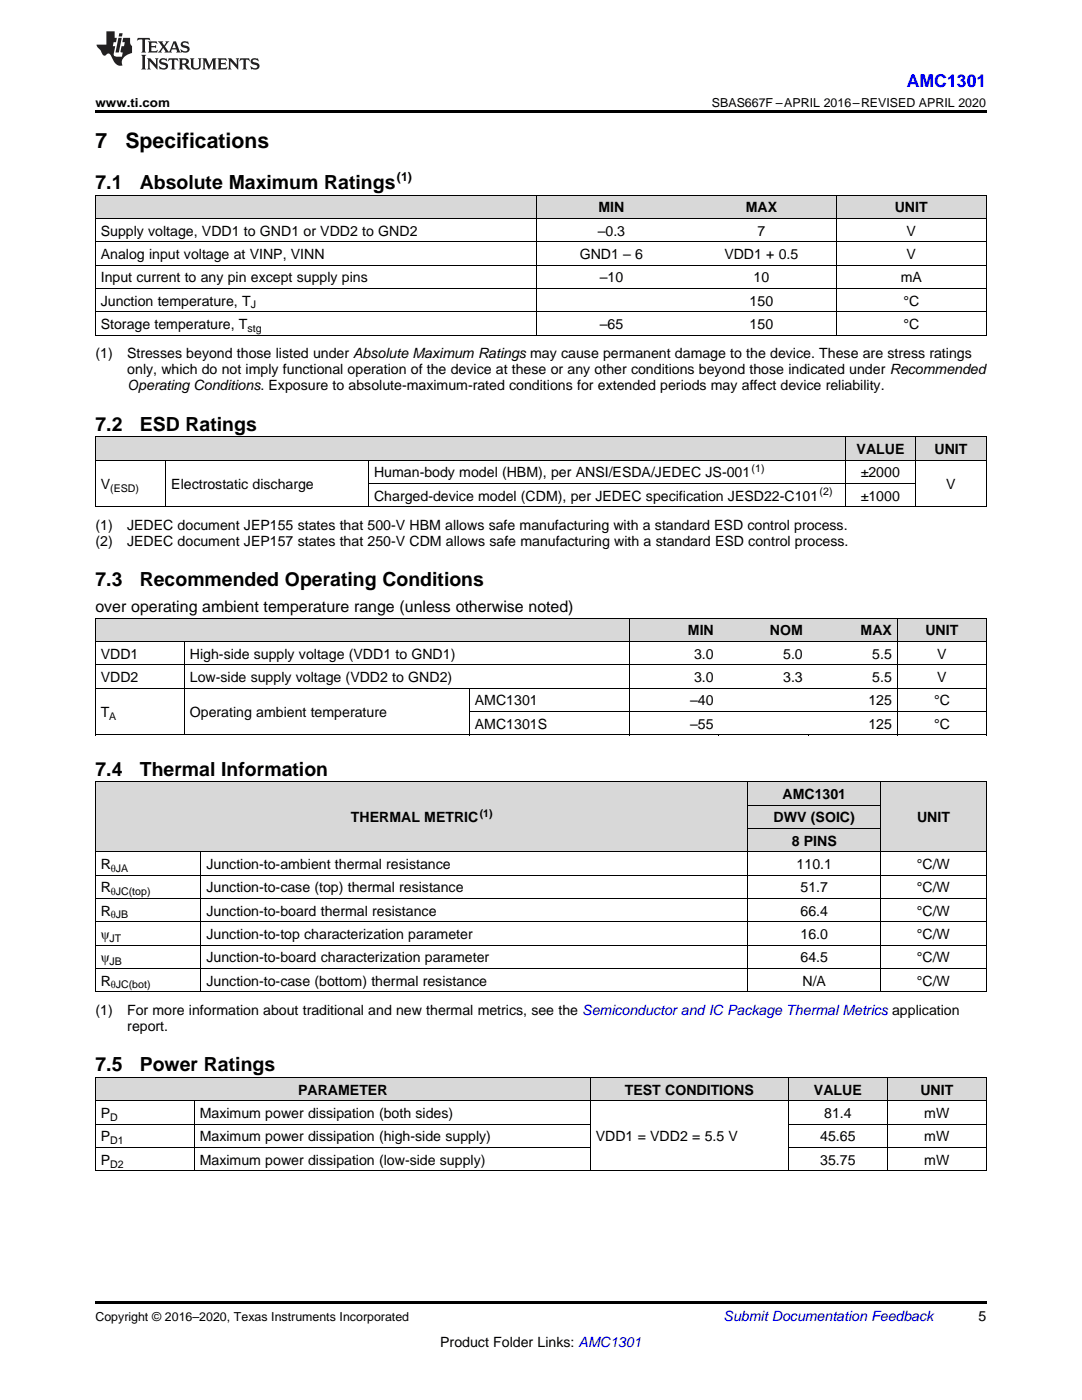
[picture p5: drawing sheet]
<svg xmlns="http://www.w3.org/2000/svg" width="216mm" height="279mm" viewBox="0 0 216 279" stroke-linecap="round" stroke-linejoin="round" font-family="sans-serif">
<defs><g id="words">
<g font-size="4.2">
<text x="19" y="29.6">7</text>
<text x="25" y="29.6">Specifications</text>
</g>
<g font-size="3.9">
<text x="19" y="37.7">7.1</text>
<text x="27.9" y="37.7">Absolute Maximum Ratings</text>
<text x="19" y="85.9">7.2</text>
<text x="27.9" y="85.9">ESD Ratings</text>
<text x="19" y="117">7.3</text>
<text x="27.9" y="117">Recommended Operating Conditions</text>
<text x="19" y="154.8">7.4</text>
<text x="27.9" y="154.8">Thermal Information</text>
<text x="19" y="213.8">7.5</text>
<text x="27.9" y="213.8">Power Ratings</text>
</g>
<text font-size="3.5" fill="#00f" x="180.9" y="17.3">AMC1301</text>
<text font-size="3.2" x="19" y="122.2">over operating ambient temperature range (unless otherwise noted)</text>
<g font-size="2.8">
<text x="20.1" y="47">Supply voltage, VDD1 to GND1 or VDD2 to GND2</text>
<text x="119.3" y="47">–0.3</text>
<text x="119.4" y="42.4">MIN</text>
<text x="148.8" y="42.4">MAX</text>
<text x="151.1" y="47">7</text>
<text x="178.5" y="42.4">UNIT</text>
<text x="180.9" y="47">V</text>
<text x="20.1" y="51.7">Analog input voltage at VINP, VINN</text>
<text x="115.7" y="51.7">GND1 – 6</text>
<text x="144.5" y="51.7">VDD1 + 0.5</text>
<text x="180.9" y="51.7">V</text>
<text x="20.1" y="56.3">Input current to any pin except supply pins</text>
<text x="119.7" y="56.3">–10</text>
<text x="150.4" y="56.3">10</text>
<text x="179.7" y="56.3">mA</text>
<text x="20.1" y="61">Junction temperature, T</text>
<text x="20.1" y="65.7">Storage temperature, T</text>
<text x="119.7" y="65.7">–65</text>
<text x="149.6" y="61">150</text>
<text x="149.6" y="65.7">150</text>
<text x="180.3" y="61">°C</text>
<text x="180.3" y="65.7">°C</text>
<text x="19" y="71.5">(1)</text>
<text x="25.4" y="71.5">Stresses beyond those listed under Absolute Maximum Ratings may cause permanent damage to the device. These are stress ratings</text>
<text x="25.4" y="74.7">only, which do not imply functional operation of the device at these or any other conditions beyond those indicated under Recommended</text>
<text x="25.4" y="77.9">Operating Conditions. Exposure to absolute-maximum-rated conditions for extended periods may affect device reliability.</text>
<text x="74.6" y="95.2">Human-body model (HBM), per ANSI/ESDA/JEDEC JS-001</text>
<text x="170.9" y="90.6">VALUE</text>
<text x="171.8" y="95.2">±2000</text>
<text x="186.5" y="90.6">UNIT</text>
<text x="20.1" y="97.6">V</text>
<text x="34.2" y="97.6">Electrostatic discharge</text>
<text x="74.6" y="99.9">Charged-device model (CDM), per JEDEC specification JESD22-C101</text>
<text x="171.8" y="99.9">±1000</text>
<text x="188.8" y="97.6">V</text>
<text x="19" y="105.8">(1)</text>
<text x="25.4" y="105.8">JEDEC document JEP155 states that 500-V HBM allows safe manufacturing with a standard ESD control process.</text>
<text x="19" y="108.9">(2)</text>
<text x="25.4" y="108.9">JEDEC document JEP157 states that 250-V CDM allows safe manufacturing with a standard ESD control process.</text>
<text x="20.1" y="131.5">VDD1</text>
<text x="37.9" y="131.5">High-side supply voltage (VDD1 to GND1)</text>
<text x="137.3" y="126.8">MIN</text>
<text x="138.5" y="131.5">3.0</text>
<text x="153.6" y="126.8">NOM</text>
<text x="156.3" y="131.5">5.0</text>
<text x="171.7" y="126.8">MAX</text>
<text x="174.1" y="131.5">5.5</text>
<text x="184.6" y="126.8">UNIT</text>
<text x="187" y="131.5">V</text>
<text x="20.1" y="136.1">VDD2</text>
<text x="37.9" y="136.1">Low-side supply voltage (VDD2 to GND2)</text>
<text x="138.5" y="136.1">3.0</text>
<text x="156.3" y="136.1">3.3</text>
<text x="174.1" y="136.1">5.5</text>
<text x="187" y="136.1">V</text>
<text x="20.1" y="143.1">T</text>
<text x="37.9" y="143.1">Operating ambient temperature</text>
<text x="94.8" y="140.8">AMC1301</text>
<text x="137.7" y="140.8">–40</text>
<text x="173.3" y="140.8">125</text>
<text x="186.4" y="140.8">°C</text>
<text x="94.8" y="145.5">AMC1301S</text>
<text x="137.7" y="145.5">–55</text>
<text x="173.3" y="145.5">125</text>
<text x="186.4" y="145.5">°C</text>
<text x="156.1" y="159.5">AMC1301</text>
<text x="70" y="164.1">THERMAL METRIC</text>
<text x="154.4" y="164.1">DWV (SOIC)</text>
<text x="183" y="164.1">UNIT</text>
<text x="20.1" y="173.4">R</text>
<text x="41.2" y="173.4">Junction-to-ambient thermal resistance</text>
<text x="158" y="168.8">8 PINS</text>
<text x="159" y="173.4">110.1</text>
<text x="183" y="173.4">°C/W</text>
<text x="20.1" y="178.1">R</text>
<text x="41.2" y="178.1">Junction-to-case (top) thermal resistance</text>
<text x="159.7" y="178.1">51.7</text>
<text x="183" y="178.1">°C/W</text>
<text x="20.1" y="182.7">R</text>
<text x="41.2" y="182.7">Junction-to-board thermal resistance</text>
<text x="159.7" y="182.7">66.4</text>
<text x="183" y="182.7">°C/W</text>
<text x="20.1" y="187.4">ψ</text>
<text x="41.2" y="187.4">Junction-to-top characterization parameter</text>
<text x="159.7" y="187.4">16.0</text>
<text x="183" y="187.4">°C/W</text>
<text x="20.1" y="192.1">ψ</text>
<text x="20.1" y="196.7">R</text>
<text x="41.2" y="192.1">Junction-to-board characterization parameter</text>
<text x="41.2" y="196.7">Junction-to-case (bottom) thermal resistance</text>
<text x="159.7" y="192.1">64.5</text>
<text x="160.1" y="196.7">N/A</text>
<text x="183" y="192.1">°C/W</text>
<text x="183" y="196.7">°C/W</text>
<text x="19" y="202.6">(1)</text>
<text x="25.4" y="202.6">For more information about traditional and new thermal metrics, see the Semiconductor and IC Package Thermal Metrics application</text>
<text x="25.4" y="205.7">report.</text>
<text x="59.5" y="218.5">PARAMETER</text>
<text x="124.7" y="218.5">TEST CONDITIONS</text>
<text x="162.4" y="218.5">VALUE</text>
<text x="183.7" y="218.5">UNIT</text>
<text x="20.1" y="223.1">P</text>
<text x="20.1" y="227.8">P</text>
<text x="39.9" y="223.1">Maximum power dissipation (both sides)</text>
<text x="39.9" y="227.8">Maximum power dissipation (high-side supply)</text>
<text x="118.9" y="227.8">VDD1 = VDD2 = 5.5 V</text>
<text x="163.7" y="227.8">45.65</text>
<text x="164.5" y="223.1">81.4</text>
<text x="184.4" y="223.1">mW</text>
<text x="184.4" y="227.8">mW</text>
<text x="20.1" y="232.4">P</text>
<text x="39.9" y="232.4">Maximum power dissipation (low-side supply)</text>
<text x="163.7" y="232.4">35.75</text>
<text x="184.4" y="232.4">mW</text>
<text x="195.3" y="263.6">5</text>
<text x="87.8" y="268.9">Product Folder Links: AMC1301</text>
</g>
<text font-size="2.8" fill="#0000c8" x="144.4" y="263.6">Submit Documentation Feedback</text>
<g font-size="2.5">
<text x="19" y="21.4">www.ti.com</text>
<text x="142.1" y="21.4">SBAS667F –APRIL 2016–REVISED APRIL 2020</text>
<text x="79.2" y="36.2">(1)</text>
<text x="19" y="263.6">Copyright © 2016–2020, Texas Instruments Incorporated</text>
</g>
<g font-size="2.1">
<text x="50" y="61.6">J</text>
<text x="49.4" y="66.2">stg</text>
<text x="150" y="94.1">(1)</text>
<text x="22" y="98.1">(ESD)</text>
<text x="163.5" y="98.8">(2)</text>
<text x="21.8" y="143.7">A</text>
<text x="95.7" y="163">(1)</text>
<text x="22.1" y="174">θJA</text>
<text x="22.1" y="178.6">θJC(top)</text>
<text x="22.1" y="183.3">θJB</text>
<text x="21.9" y="188">JT</text>
<text x="21.9" y="192.6">JB</text>
<text x="22.1" y="197.3">θJC(bot)</text>
<text x="22" y="223.7">D</text>
<text x="22" y="228.4">D1</text>
<text x="22" y="233">D2</text>
</g>
</g></defs>
<g fill="#d8d8d8">
<path d="M19 215.1h19.8v4.6h-19.8z"/>
<path d="M38.8 215.1h79v4.6h-79z"/>
<path d="M117.8 215.1h39.5v4.6h-39.5z"/>
<path d="M157.3 215.1h19.8v4.6h-19.8z"/>
<path d="M177.1 215.1h19.7v4.6h-19.7z"/>
<path d="M19 156.1h21.1v13.9h-21.1z"/>
<path d="M40.1 156.1h109.2v13.9h-109.2z"/>
<path d="M175.7 156.1h21.1v13.9h-21.1z"/>
<path d="M149.3 165.4h26.4v4.6h-26.4z"/>
<path d="M149.3 160.7h26.4v4.7h-26.4z"/>
<path d="M149.3 156.1h26.4v4.6h-26.4z"/>
<path d="M19 123.4h17.8v4.7h-17.8z"/>
<path d="M36.8 123.4h56.9v4.7h-56.9z"/>
<path d="M93.7 123.4h32v4.7h-32z"/>
<path d="M125.7 123.4h17.8v4.7h-17.8z"/>
<path d="M143.5 123.4h17.8v4.7h-17.8z"/>
<path d="M161.3 123.4h17.8v4.7h-17.8z"/>
<path d="M179.1 123.4h17.7v4.7h-17.7z"/>
<path d="M19 87.2h14.1v4.7h-14.1z"/>
<path d="M33.1 87.2h40.5v4.7h-40.5z"/>
<path d="M73.6 87.2h95.1v4.7h-95.1z"/>
<path d="M168.7 87.2h14v4.7h-14z"/>
<path d="M182.7 87.2h14.1v4.7h-14.1z"/>
<path d="M19 39h58.1v4.6h-58.1z"/>
<path d="M77.1 39h30v4.6h-30z"/>
<path d="M107.1 39h29.9v4.6h-29.9z"/>
<path d="M137 39h29.9v4.6h-29.9z"/>
<path d="M166.9 39h29.9v4.6h-29.9z"/>
</g>
<g fill="#000">
<path d="M19 22h177.8v.5h-177.8zM19 101.1l.2 .1zM73.5 101.1l.1 .1zM168.6 101.1l.1 .1zM182.6 101.1l.1 .1zM196.7 101.1l.1 .1zM19 146.7h.2zM93.6 146.7h.1zM125.6 146.7h.1zM143.4 146.7h.1zM161.2 146.7h.1zM179 146.7h.1z"/>
<path d="M196.7 146.7h.1zM19 197.9l.2 .1zM149.2 197.9l.1 .1zM175.6 197.9l.1 .1zM196.7 197.9l.1 .1zM19 233.7h.2zM117.7 233.7h.1zM157.2 233.7h.1zM177 233.7h.1zM196.7 233.7h.1zM19 259.7h177.8v.5h-177.8z"/>
</g>
<g fill="none" stroke="#000" stroke-width=".2">
<path d="M19 38.9h177.8M19.1 39v27.9M107 39v27.9M166.8 39v27.9M196.8 39v27.9M19 57.6h177.8M19 52.9h177.8M19 48.2h177.8M19 43.6h177.8M19 66.9h177.8M19 62.2h177.8M19 91.8h177.8"/>
<path d="M19 87.2h177.8M19.1 87.2v14M33.1 91.8v9.4M73.5 91.8v9.4M73.6 96.5h109.1M168.6 87.2v14M182.7 87.2v14M196.8 87.2v14M19 101.1h177.8M19 137.4h177.8M19 132.7h177.8M19 128h177.8"/>
<path d="M19 123.4h177.8M19.1 123.4v23.3M36.8 128.1v18.6M93.6 137.4v9.3M125.7 123.4v23.3M179 123.4v23.3M196.8 123.4v23.3M19 156h177.8M19 146.7h177.8M19.1 156v42M93.7 142h103.1M149.2 156v42"/>
<path d="M175.7 156v42M196.8 156v42M19 179.3h177.8M19 174.6h177.8M19 170h177.8M40.1 170v28M149.3 165.3h26.4M149.3 160.7h26.4M19 197.9h177.8M19 193.3h177.8M19 188.6h177.8M19 184h177.8"/>
<path d="M19 219.7h177.8M19 215h177.8M19.1 215.1v18.6M38.8 219.7v14M117.8 215.1v18.6M157.3 215.1v18.6M177 215.1v18.6M196.8 215.1v18.6M19 233.7h177.8M19 229h98.8M19 224.3h98.8M157.3 229h39.5"/>
<path d="M157.3 224.3h39.5"/>
</g>
<g fill="#231f20">
<path d="M27.5 7.6l-.1 .5 .4-.2h.6v.1v2.1l-.2 .4h1l-.3-.4v-2.1l.1-.1h.5l.5 .2-.2-.5zM29.5 8.3l.2 .3v1.5l-.2 .4h1.8l.2-.6a1.04 1.04 0 0 1-1.3 .2v-.7h.6l.3 .2v-.6l-.3 .2h-.6v-.6l.8-.1 .4 .3-.2-.5zM31.5 8.3l.9 1.1-.9 1.1h.8l-.2-.2 .5-.7 .4 .7-.2 .2h1.5l-.1-.2 .1-.4h.9l.1 .4-.2 .2h1l-.3-.3-.7-1.9h-.5l-.9 2-.8-1 .9-1h-.8l.1 .3-.3 .5-.4-.6 .2-.2zM34.7 8.6l.4 1h-.7zM36.3 8.4a.63 .63 0 0 0-.2 .7 .63 .63 0 0 0 .6 .4l.6 .2 .1 .2a.75 .75 0 0 1-.7 .4 .75 .75 0 0 1-.6-.5l.1 .7 .1-.1a1.11 1.11 0 0 0 1.5-.6 1.13 1.13 0 0 0-1.2-.8l-.1-.4a1.04 1.04 0 0 1 1.2 .2l-.2-.5-.1 .1-.5-.2zM28.2 10.9l.2 .4v2.2l-.2 .4h1l-.3-.4v-2.2l.3-.4zM29.3 11.6l.3 .4v1.5l-.3 .4h.8l-.2-.4v-1.3l1.5 1.7v-1.9l.2-.4h-.7l.2 .4v.9l-1.1-1.3zM32 11.8a.62 .62 0 0 0-.2 .7 .62 .62 0 0 0 .6 .4l.6 .1 .1 .3a.76 .76 0 0 1-.7 .3 .76 .76 0 0 1-.6-.4l.1 .7 .1-.1a1.11 1.11 0 0 0 1.5-.6 1.13 1.13 0 0 0-1.2-.8l-.1-.4a1.04 1.04 0 0 1 1.2 .2l-.2-.6-.1 .1-.5-.1zM33.7 11.6l-.2 .6a.61 .61 0 0 1 .8-.3v1.6l-.2 .4h.9l-.2-.4v-1.6a.63 .63 0 0 1 .8 .3l-.2-.6zM35.6 11.6l.3 .4v1.5l-.3 .4h1l-.2-.2v-.8l.5 .2a.76 .76 0 0 0 1.2 .7l-1-1a.58 .58 0 0 0 .6-.5 .58 .58 0 0 0-.5-.6zM36.4 11.9h.1a.45 .45 0 0 1 .5 .1 .45 .45 0 0 1 .1 .5l-.7 .2zM37.9 11.6l.2 .2a2.17 2.17 0 0 0 .3 1.9 .99 .99 0 0 0 1.6-.6v-1.1l.2-.4h-.7l.2 .2a1.92 1.92 0 0 1-.2 1.8 .6 .6 0 0 1-.9-.5v-1.1l.2-.4zM40.4 11.6l.2 .4v1.5l-.2 .4h.7l-.2-.4v-1.4l.8 1.8 .8-1.8v1.4l-.2 .4h.9l-.2-.4v-1.5l.2-.4h-.8l-.6 1.5-.6-1.5zM43.4 11.6l.2 .4v1.5l-.2 .4h1.8l.2-.6a1.04 1.04 0 0 1-1.3 .1v-.6h.5l.4 .2v-.6l-.4 .2h-.5v-.7h.8l.3 .3-.1-.6zM45.5 11.6l.2 .4v1.5l-.2 .4h.7l-.2-.4v-1.3l1.5 1.7v-1.9l.2-.4h-.7l.2 .4v.9l-1.1-1.3zM47.9 11.6l-.1 .6a.61 .61 0 0 1 .8-.3v1.6l-.3 .4h1l-.3-.4 .1-1.6a.63 .63 0 0 1 .7 .3l-.1-.6zM50.2 11.8a.62 .62 0 0 0-.2 .7 .62 .62 0 0 0 .6 .4l.6 .1 .2 .3a.76 .76 0 0 1-.8 .3 .76 .76 0 0 1-.6-.4l.1 .7 .2-.1a1.11 1.11 0 0 0 1.5-.6 1.13 1.13 0 0 0-1.3-.8l-.1-.4a1.04 1.04 0 0 1 1.2 .2l-.1-.6-.2 .1-.5-.1z"/>
<path d="M21.2 6.3v2.6h-1.9l.1 .4 .7 .9a.91 .91 0 0 0 1 .8 .56 .56 0 0 1 .5-.3 .56 .56 0 0 1 .5 .3l.4 .8a1.53 1.53 0 0 0 1.9 1.2 1.54 1.54 0 0 1 1-2.1l.9-.3v-1.4a1.52 1.52 0 0 1-.3-1.6h-1.4l-.2 .8h.5l-.2 .8h-.4l-.2 1v.2l.4 .1-.2 .8a1.93 1.93 0 0 1-1.6-.3l.3-1.8h-.5l.2-.8h.4l.2-.8h-.4v-1.3zM23.6 7.6l-.6 2.9h.7l.6-2.9zM23.8 6.6l-.1 .7h.6l.2-.7z"/>
</g>
<use href="#words"/>
</svg>
